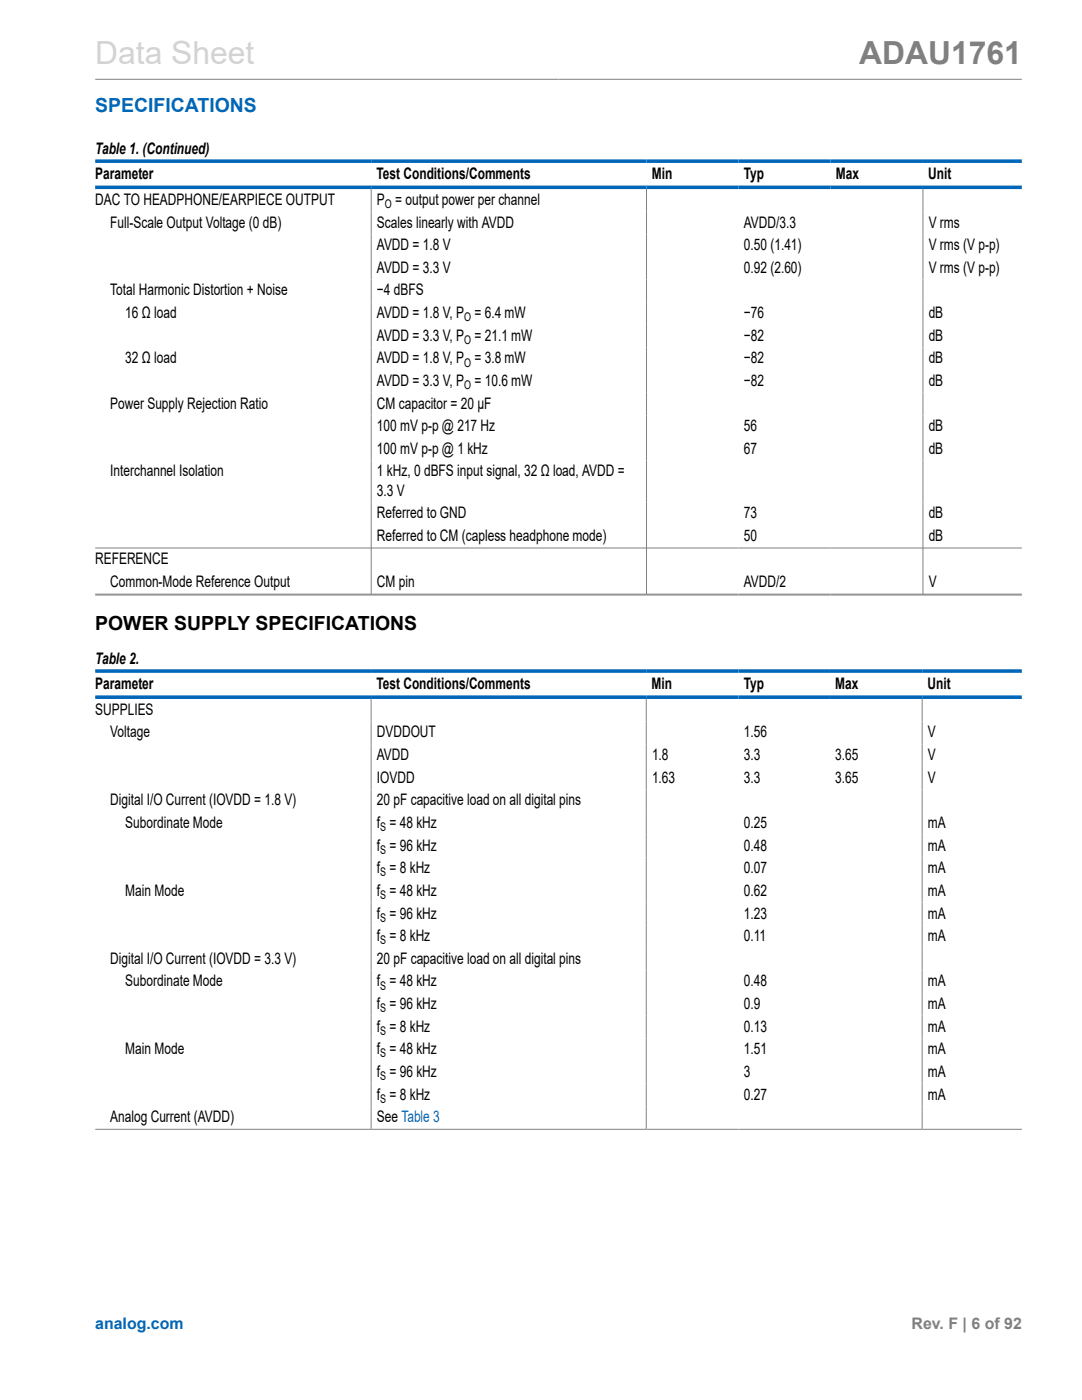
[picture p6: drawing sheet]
<svg xmlns="http://www.w3.org/2000/svg" width="216mm" height="279mm" viewBox="0 0 216 279" stroke-linecap="round" stroke-linejoin="round" font-family="sans-serif">
<defs><g id="words">
<text font-size="6.3" fill="#d3d3d3" x="19" y="12.7">Data Sheet</text>
<text font-size="6.3" fill="#808080" x="171.4" y="12.7">ADAU1761</text>
<text font-size="3.9" fill="#0067b8" x="19" y="22.3">SPECIFICATIONS</text>
<text font-size="3.9" x="19" y="125.7">POWER SUPPLY SPECIFICATIONS</text>
<g font-size="3.2">
<text x="19" y="30.8">Table 1. (Continued)</text>
<text x="19" y="35.7">Parameter</text>
<text x="75.1" y="35.7">Test Conditions/Comments</text>
<text x="130.1" y="35.7">Min</text>
<text x="148.4" y="35.7">Typ</text>
<text x="166.8" y="35.7">Max</text>
<text x="185.2" y="35.7">Unit</text>
<text x="19" y="40.9">DAC TO HEADPHONE/EARPIECE OUTPUT</text>
<text x="75.2" y="40.9">P = output power per channel</text>
<text x="22" y="45.4">Full-Scale Output Voltage (0 dB)</text>
<text x="75.2" y="45.4">Scales linearly with AVDD</text>
<text x="148.4" y="45.4">AVDD/3.3</text>
<text x="185.3" y="45.4">V rms</text>
<text x="75.2" y="49.9">AVDD = 1.8 V</text>
<text x="148.4" y="49.9">0.50 (1.41)</text>
<text x="185.3" y="49.9">V rms (V p-p)</text>
<text x="22" y="59">Total Harmonic Distortion + Noise</text>
<text x="75.2" y="54.5">AVDD = 3.3 V</text>
<text x="75.2" y="59">−4 dBFS</text>
<text x="148.4" y="54.5">0.92 (2.60)</text>
<text x="185.3" y="54.5">V rms (V p-p)</text>
<text x="25" y="63.5">16 Ω load</text>
<text x="75.2" y="63.5">AVDD = 1.8 V, P = 6.4 mW</text>
<text x="148.4" y="63.5">−76</text>
<text x="185.3" y="63.5">dB</text>
<text x="75.2" y="68">AVDD = 3.3 V, P = 21.1 mW</text>
<text x="148.4" y="68">−82</text>
<text x="185.3" y="68">dB</text>
<text x="25" y="72.5">32 Ω load</text>
<text x="75.2" y="72.5">AVDD = 1.8 V, P = 3.8 mW</text>
<text x="75.2" y="77">AVDD = 3.3 V, P = 10.6 mW</text>
<text x="148.4" y="72.5">−82</text>
<text x="148.4" y="77">−82</text>
<text x="185.3" y="72.5">dB</text>
<text x="185.3" y="77">dB</text>
<text x="22" y="81.5">Power Supply Rejection Ratio</text>
<text x="75.2" y="81.5">CM capacitor = 20 μF</text>
<text x="75.2" y="86.1">100 mV p-p @ 217 Hz</text>
<text x="148.4" y="86.1">56</text>
<text x="185.3" y="86.1">dB</text>
<text x="22" y="95.1">Interchannel Isolation</text>
<text x="75.2" y="90.6">100 mV p-p @ 1 kHz</text>
<text x="75.2" y="95.1">1 kHz, 0 dBFS input signal, 32 Ω load, AVDD =</text>
<text x="148.4" y="90.6">67</text>
<text x="185.3" y="90.6">dB</text>
<text x="75.2" y="98.9">3.3 V</text>
<text x="75.2" y="103.4">Referred to GND</text>
<text x="75.2" y="107.9">Referred to CM (capless headphone mode)</text>
<text x="148.4" y="103.4">73</text>
<text x="148.4" y="107.9">50</text>
<text x="185.3" y="103.4">dB</text>
<text x="185.3" y="107.9">dB</text>
<text x="19" y="112.6">REFERENCE</text>
<text x="22" y="117.1">Common-Mode Reference Output</text>
<text x="75.2" y="117.1">CM pin</text>
<text x="148.4" y="117.1">AVDD/2</text>
<text x="185.3" y="117.1">V</text>
<text x="19" y="132.6">Table 2.</text>
<text x="19" y="137.4">Parameter</text>
<text x="75.1" y="137.4">Test Conditions/Comments</text>
<text x="130" y="137.4">Min</text>
<text x="148.4" y="137.4">Typ</text>
<text x="166.7" y="137.4">Max</text>
<text x="185.1" y="137.4">Unit</text>
<text x="19" y="142.7">SUPPLIES</text>
<text x="22" y="147.2">Voltage</text>
<text x="75.2" y="147.2">DVDDOUT</text>
<text x="148.4" y="147.2">1.56</text>
<text x="185.2" y="147.2">V</text>
<text x="75.2" y="151.7">AVDD</text>
<text x="130.1" y="151.7">1.8</text>
<text x="148.4" y="151.7">3.3</text>
<text x="166.7" y="151.7">3.65</text>
<text x="185.2" y="151.7">V</text>
<text x="22" y="160.7">Digital I/O Current (IOVDD = 1.8 V)</text>
<text x="75.2" y="156.2">IOVDD</text>
<text x="75.2" y="160.7">20 pF capacitive load on all digital pins</text>
<text x="130.1" y="156.2">1.63</text>
<text x="148.4" y="156.2">3.3</text>
<text x="166.7" y="156.2">3.65</text>
<text x="185.2" y="156.2">V</text>
<text x="25" y="165.2">Subordinate Mode</text>
<text x="75.2" y="165.2">f = 48 kHz</text>
<text x="148.4" y="165.2">0.25</text>
<text x="185.2" y="165.2">mA</text>
<text x="75.2" y="169.8">f = 96 kHz</text>
<text x="148.4" y="169.8">0.48</text>
<text x="185.2" y="169.8">mA</text>
<text x="25" y="178.8">Main Mode</text>
<text x="75.2" y="174.3">f = 8 kHz</text>
<text x="75.2" y="178.8">f = 48 kHz</text>
<text x="148.4" y="174.3">0.07</text>
<text x="148.4" y="178.8">0.62</text>
<text x="185.2" y="174.3">mA</text>
<text x="185.2" y="178.8">mA</text>
<text x="75.2" y="183.3">f = 96 kHz</text>
<text x="148.4" y="183.3">1.23</text>
<text x="185.2" y="183.3">mA</text>
<text x="75.2" y="187.8">f = 8 kHz</text>
<text x="148.4" y="187.8">0.11</text>
<text x="185.2" y="187.8">mA</text>
<text x="22" y="192.3">Digital I/O Current (IOVDD = 3.3 V)</text>
<text x="25" y="196.9">Subordinate Mode</text>
<text x="75.2" y="192.3">20 pF capacitive load on all digital pins</text>
<text x="75.2" y="196.9">f = 48 kHz</text>
<text x="148.4" y="196.9">0.48</text>
<text x="185.2" y="196.9">mA</text>
<text x="75.2" y="201.4">f = 96 kHz</text>
<text x="148.4" y="201.4">0.9</text>
<text x="185.2" y="201.4">mA</text>
<text x="75.2" y="205.9">f = 8 kHz</text>
<text x="148.4" y="205.9">0.13</text>
<text x="185.2" y="205.9">mA</text>
<text x="25" y="210.4">Main Mode</text>
<text x="75.2" y="210.4">f = 48 kHz</text>
<text x="75.2" y="214.9">f = 96 kHz</text>
<text x="148.4" y="210.4">1.51</text>
<text x="148.4" y="214.9">3</text>
<text x="185.2" y="210.4">mA</text>
<text x="185.2" y="214.9">mA</text>
<text x="75.2" y="219.4">f = 8 kHz</text>
<text x="148.4" y="219.4">0.27</text>
<text x="185.2" y="219.4">mA</text>
<text x="22" y="223.9">Analog Current (AVDD)</text>
<text x="75.2" y="223.9">See Table 3</text>
</g>
<text font-size="3.2" fill="#0067b8" x="19" y="265.3">analog.com</text>
<text font-size="3.2" fill="#808080" x="181.9" y="265.3">Rev. F | 6 of 92</text>
<g font-size="2.4">
<text x="76.8" y="41.5">O</text>
<text x="92.6" y="64.1">O</text>
<text x="92.6" y="68.6">O</text>
<text x="92.6" y="73.2">O</text>
<text x="92.6" y="77.7">O</text>
<text x="75.9" y="165.9">S</text>
<text x="75.9" y="170.4">S</text>
<text x="75.9" y="174.9">S</text>
<text x="75.9" y="179.4">S</text>
<text x="75.9" y="183.9">S</text>
<text x="75.9" y="188.5">S</text>
<text x="75.9" y="197.5">S</text>
<text x="75.9" y="202">S</text>
<text x="75.9" y="206.5">S</text>
<text x="75.9" y="211">S</text>
<text x="75.9" y="215.6">S</text>
<text x="75.9" y="220.1">S</text>
</g>
</g></defs>
<path d="M19 15.8h184.9M74.1 37.7v81M129 37.7v81M184.2 37.7v81M19 109.4h184.9M19 118.6h184.9M19 118.8h184.9M74.1 139.5v85.8M129 139.5v85.8M184 139.5v85.8M19 225.4h184.9" fill="none" stroke="#808080" stroke-width=".2"/>
<path d="M19 32.2h184.9M19 37.4h184.9M19 133.9h184.9M19 139.1h184.9" fill="none" stroke="#0067b8" stroke-width=".71"/>
<use href="#words"/>
</svg>
